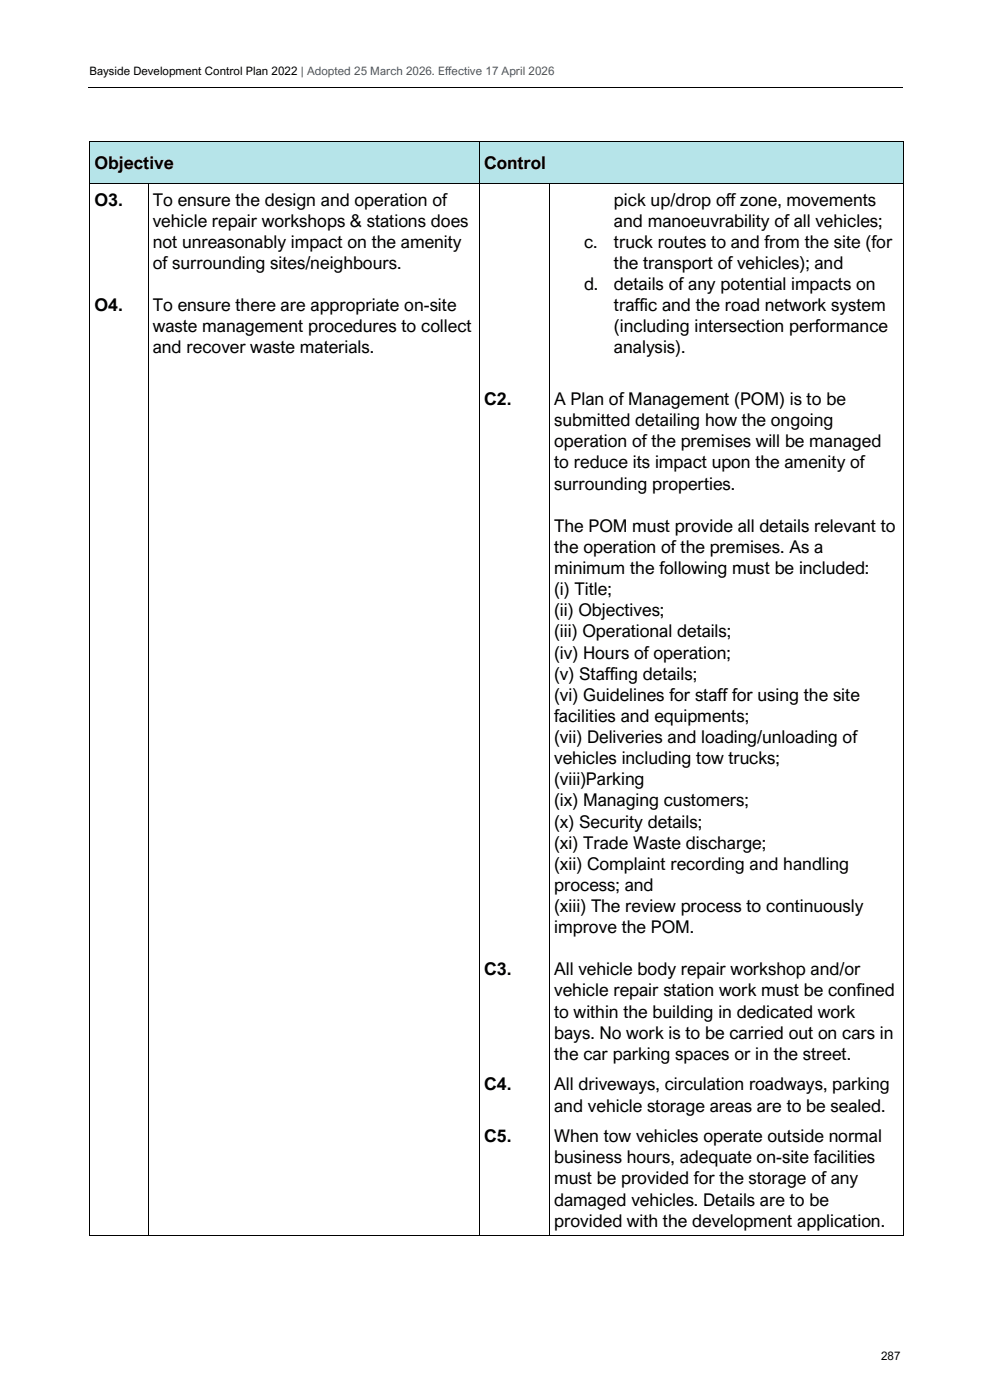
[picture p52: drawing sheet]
<svg xmlns="http://www.w3.org/2000/svg" width="210mm" height="297mm" viewBox="0 0 210 297" stroke-linecap="round" stroke-linejoin="round" font-family="sans-serif">
<defs><g id="words">
<g font-size="3.7">
<text x="20" y="35.9">Objective</text>
<text x="102.7" y="35.9">Control</text>
<text x="20" y="43.6">O3.</text>
<text x="32.4" y="43.6">To ensure the design and operation of</text>
<text x="130.2" y="43.6">pick up/drop off zone, movements</text>
<text x="32.4" y="48.1">vehicle repair workshops &amp; stations does</text>
<text x="32.4" y="52.6">not unreasonably impact on the amenity</text>
<text x="123.9" y="52.6">c.</text>
<text x="130.2" y="48.1">and manoeuvrability of all vehicles;</text>
<text x="130.2" y="52.6">truck routes to and from the site (for</text>
<text x="32.4" y="57">of surrounding sites/neighbours.</text>
<text x="130.2" y="57">the transport of vehicles); and</text>
<text x="123.9" y="61.5">d.</text>
<text x="130.2" y="61.5">details of any potential impacts on</text>
<text x="20" y="66">O4.</text>
<text x="32.4" y="66">To ensure there are appropriate on-site</text>
<text x="32.4" y="70.5">waste management procedures to collect</text>
<text x="130.2" y="66">traffic and the road network system</text>
<text x="130.2" y="70.5">(including intersection performance</text>
<text x="32.4" y="75">and recover waste materials.</text>
<text x="130.2" y="75">analysis).</text>
<text x="102.7" y="85.9">C2.</text>
<text x="117.5" y="85.9">A Plan of Management (POM) is to be</text>
<text x="117.5" y="90.4">submitted detailing how the ongoing</text>
<text x="117.5" y="94.9">operation of the premises will be managed</text>
<text x="117.5" y="99.4">to reduce its impact upon the amenity of</text>
<text x="117.5" y="103.9">surrounding properties.</text>
<text x="117.5" y="112.8">The POM must provide all details relevant to</text>
<text x="117.5" y="117.3">the operation of the premises. As a</text>
<text x="117.5" y="121.8">minimum the following must be included:</text>
<text x="117.5" y="126.3">(i) Title;</text>
<text x="117.5" y="130.7">(ii) Objectives;</text>
<text x="117.5" y="135.2">(iii) Operational details;</text>
<text x="117.5" y="139.7">(iv) Hours of operation;</text>
<text x="117.5" y="144.2">(v) Staffing details;</text>
<text x="117.5" y="148.7">(vi) Guidelines for staff for using the site</text>
<text x="117.5" y="153.1">facilities and equipments;</text>
<text x="117.5" y="157.6">(vii) Deliveries and loading/unloading of</text>
<text x="117.5" y="162.1">vehicles including tow trucks;</text>
<text x="117.5" y="166.6">(viii)Parking</text>
<text x="117.5" y="171.1">(ix) Managing customers;</text>
<text x="117.5" y="175.6">(x) Security details;</text>
<text x="117.5" y="180">(xi) Trade Waste discharge;</text>
<text x="117.5" y="184.5">(xii) Complaint recording and handling</text>
<text x="117.5" y="189">process; and</text>
<text x="117.5" y="193.5">(xiii) The review process to continuously</text>
<text x="117.5" y="198">improve the POM.</text>
<text x="102.7" y="206.9">C3.</text>
<text x="117.5" y="206.9">All vehicle body repair workshop and/or</text>
<text x="117.5" y="211.4">vehicle repair station work must be confined</text>
<text x="117.5" y="215.9">to within the building in dedicated work</text>
<text x="117.5" y="220.4">bays. No work is to be carried out on cars in</text>
<text x="117.5" y="224.9">the car parking spaces or in the street.</text>
<text x="102.7" y="231.3">C4.</text>
<text x="117.5" y="231.3">All driveways, circulation roadways, parking</text>
<text x="117.5" y="235.8">and vehicle storage areas are to be sealed.</text>
<text x="102.7" y="242.3">C5.</text>
<text x="117.5" y="242.3">When tow vehicles operate outside normal</text>
<text x="117.5" y="246.8">business hours, adequate on-site facilities</text>
<text x="117.5" y="251.3">must be provided for the storage of any</text>
<text x="117.5" y="255.8">damaged vehicles. Details are to be</text>
<text x="117.5" y="260.2">provided with the development application.</text>
</g>
<g font-size="2.5">
<text x="19" y="16">Bayside Development Control Plan 2022 | Adopted 25 March 2026. Effective 17 April 2026</text>
<text x="186.9" y="288.5">287</text>
</g>
</g></defs>
<path d="M18.8 18.5h172.8" fill="none" stroke="#000" stroke-width=".21"/>
<g fill="#b6e4e9">
<path d="M19.1 30.2h82.5v8.6h-82.5z" fill-rule="evenodd"/>
<path d="M20 31.2h80.7v6.6h-80.7z" fill-rule="evenodd"/>
<path d="M101.8 30.2h89.8v8.6h-89.8z" fill-rule="evenodd"/>
<path d="M102.7 31.2h88v6.6h-88z" fill-rule="evenodd"/>
</g>
<g fill="#000">
<path d="M18.9 30h.2v1.2h-.2z" fill-rule="evenodd"/>
<path d="M18.9 30h.2v.2h-.2z" fill-rule="evenodd"/>
</g>
<path d="M19.1 30.1h82.5" fill="none" stroke="#000" stroke-width=".21"/>
<path d="M19.1 30.2h82.5v1h-82.5z" fill-rule="evenodd" fill="#b6e4e9"/>
<g fill="#000">
<path d="M101.6 30.2h.2v1h-.2z" fill-rule="evenodd"/>
<path d="M101.6 30h.2v.2h-.2z" fill-rule="evenodd"/>
</g>
<path d="M101.8 30.1h89.8" fill="none" stroke="#000" stroke-width=".21"/>
<path d="M101.8 30.2h89.8v1h-89.8z" fill-rule="evenodd" fill="#b6e4e9"/>
<g fill="#000">
<path d="M191.6 30h.2v1.2h-.2z" fill-rule="evenodd"/>
<path d="M191.6 30h.2v.2h-.2z" fill-rule="evenodd"/>
</g>
<path d="M19 37.8h82.7v1h-82.7z" fill-rule="evenodd" fill="#b6e4e9"/>
<path d="M19 31.2v7.6" fill="none" stroke="#000" stroke-width=".21"/>
<path d="M101.7 37.8h90v1h-90z" fill-rule="evenodd" fill="#b6e4e9"/>
<g fill="none" stroke="#000" stroke-width=".21">
<path d="M19 40v36.8M19.1 38.9h12.2M31.4 40v36.8M31.5 38.9h70.1M101.7 31.2v7.6M101.7 40v36.8M101.8 38.9h14.7M116.6 40v36.8M116.7 38.9h74.9M191.7 31.2v7.6M191.7 40v36.8M19 77.9v148.8"/>
<path d="M31.4 77.9v148.8M101.7 77.9v148.8M116.6 77.9v148.8M191.7 77.9v148.8M19 227.7v10M19 238.7v23.4M31.4 227.7v10M31.4 238.7v23.4M101.7 227.7v10M101.7 238.7v23.4M116.6 227.7v10M116.6 238.7v23.4"/>
<path d="M191.7 227.7v10M191.7 238.7v23.4M19.1 262.2h12.2M31.5 262.2h70.1M101.8 262.2h14.7M116.7 262.2h74.9"/>
</g>
<g fill="#000">
<path d="M18.9 38.8h.2v1.2h-.2z" fill-rule="evenodd"/>
<path d="M31.3 39h.2v1h-.2z" fill-rule="evenodd"/>
<path d="M31.3 38.8h.2v.2h-.2z" fill-rule="evenodd"/>
<path d="M101.6 38.8h.2v1.2h-.2z" fill-rule="evenodd"/>
<path d="M116.5 39h.2v1h-.2z" fill-rule="evenodd"/>
<path d="M116.5 38.8h.2v.2h-.2z" fill-rule="evenodd"/>
<path d="M191.6 38.8h.2v1.2h-.2z" fill-rule="evenodd"/>
<path d="M18.9 76.8h.2v1.1h-.2z" fill-rule="evenodd"/>
<path d="M31.3 76.8h.2v1.1h-.2z" fill-rule="evenodd"/>
<path d="M101.6 76.8h.2v1.1h-.2z" fill-rule="evenodd"/>
<path d="M116.5 76.8h.2v1.1h-.2z" fill-rule="evenodd"/>
<path d="M191.6 76.8h.2v1.1h-.2z" fill-rule="evenodd"/>
<path d="M18.9 226.7h.2v1h-.2z" fill-rule="evenodd"/>
<path d="M18.9 237.7h.2v1h-.2z" fill-rule="evenodd"/>
<path d="M31.3 226.7h.2v1h-.2z" fill-rule="evenodd"/>
<path d="M31.3 237.7h.2v1h-.2z" fill-rule="evenodd"/>
<path d="M101.6 226.7h.2v1h-.2z" fill-rule="evenodd"/>
<path d="M101.6 237.7h.2v1h-.2z" fill-rule="evenodd"/>
<path d="M116.5 226.7h.2v1h-.2z" fill-rule="evenodd"/>
<path d="M116.5 237.7h.2v1h-.2z" fill-rule="evenodd"/>
<path d="M191.6 226.7h.2v1h-.2z" fill-rule="evenodd"/>
<path d="M191.6 237.7h.2v1h-.2z" fill-rule="evenodd"/>
<path d="M18.9 262.1h.2v.1h-.2z" fill-rule="evenodd"/>
<path d="M18.9 262.1h.2v.1h-.2z" fill-rule="evenodd"/>
<path d="M31.3 262.1h.2v.1h-.2z" fill-rule="evenodd"/>
<path d="M101.6 262.1h.2v.1h-.2z" fill-rule="evenodd"/>
<path d="M116.5 262.1h.2v.1h-.2z" fill-rule="evenodd"/>
<path d="M191.6 262.1h.2v.1h-.2z" fill-rule="evenodd"/>
<path d="M191.6 262.1h.2v.1h-.2z" fill-rule="evenodd"/>
</g>
<use href="#words"/>
</svg>
